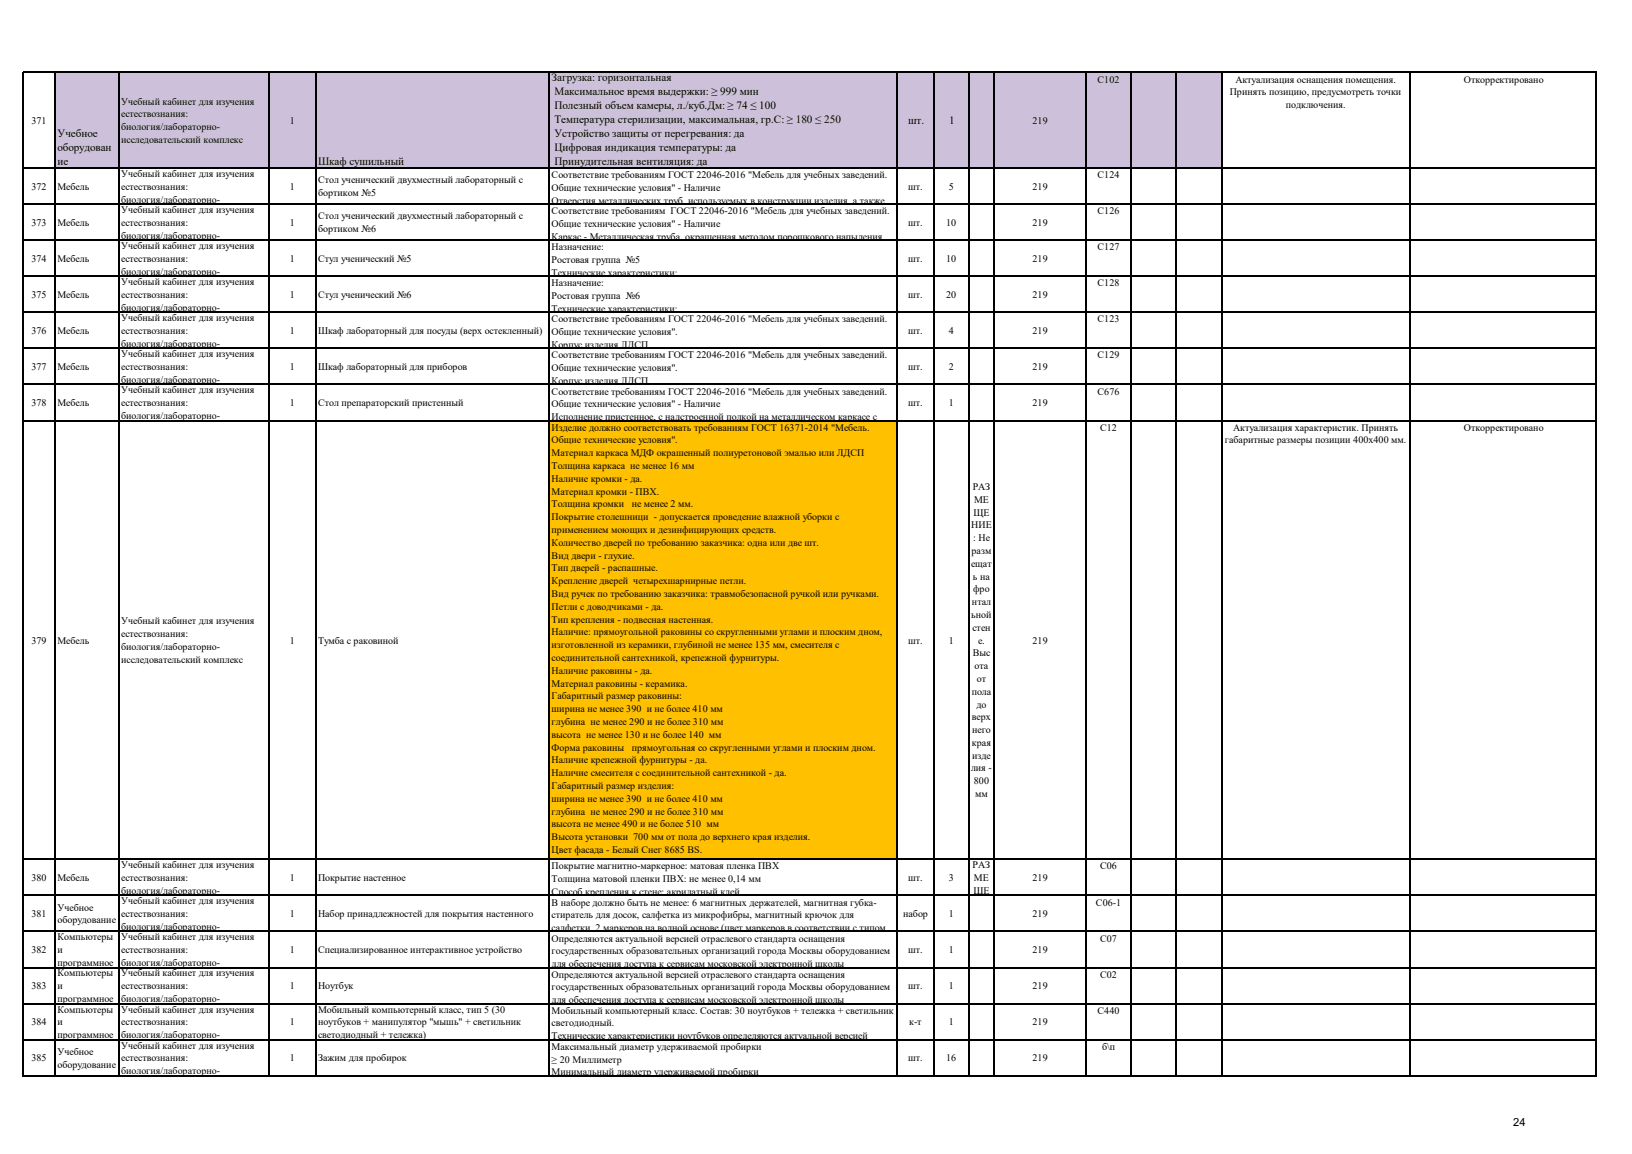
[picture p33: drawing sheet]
<svg xmlns="http://www.w3.org/2000/svg" width="297mm" height="210mm" viewBox="0 0 297 210" stroke-linecap="round" stroke-linejoin="round" font-family="sans-serif">
<defs><g id="words">
<g font-size="2">
<text x="100.4" y="14.8">Загрузка: горизонтальная</text>
<text x="100.9" y="17.4">Максимальное время выдержки: ≥ 999 мин</text>
<text x="100.9" y="19.9">Полезный объем камеры, л./куб.Дм: ≥ 74 ≤ 100</text>
<text x="100.9" y="22.4">Температура стерилизации, максимальная, гр.С: ≥ 180 ≤ 250</text>
<text x="165.3" y="22.6">шт.</text>
<text x="172.7" y="22.6">1</text>
<text x="10.5" y="25">Учебное</text>
<text x="10.5" y="27.5">оборудован</text>
<text x="100.9" y="25">Устройство защиты от перегревания: да</text>
<text x="100.9" y="27.5">Цифровая индикация температуры: да</text>
<text x="10.5" y="30.1">ие</text>
<text x="57.9" y="30.1">Шкаф сушильный</text>
<text x="100.9" y="30.1">Принудительная вентиляция: да</text>
<text x="275.4" y="205">24</text>
</g>
<g font-size="1.8">
<text x="199.8" y="15">С102</text>
<text x="223.8" y="17.4">Принять позицию, предусмотреть точки</text>
<text x="224.8" y="15">Актуализация оснащения помещения.</text>
<text x="266.4" y="15.1">Откорректировано</text>
<text x="5.7" y="22.6">371</text>
<text x="22.1" y="19">Учебный кабинет для изучения</text>
<text x="22.1" y="21.4">естествознания:</text>
<text x="22.1" y="23.7">биология/лабораторно-</text>
<text x="52.8" y="22.6">1</text>
<text x="187.9" y="22.6">219</text>
<text x="234" y="19.7">подключения.</text>
<text x="22.1" y="26">исследовательский комплекс</text>
<text x="5.7" y="34.6">372</text>
<text x="10.5" y="34.6">Мебель</text>
<text x="22.1" y="32.2">Учебный кабинет для изучения</text>
<text x="22.1" y="34.6">естествознания:</text>
<text x="52.8" y="34.6">1</text>
<text x="57.9" y="33.4">Стол ученический двухместный лабораторный с</text>
<text x="57.9" y="35.7">бортиком №5</text>
<text x="100.4" y="32.4">Соответствие требованиям ГОСТ 22046-2016 &quot;Мебель для учебных заведений.</text>
<text x="100.4" y="34.8">Общие технические условия&quot; - Наличие</text>
<text x="165.3" y="34.6">шт.</text>
<text x="172.7" y="34.6">5</text>
<text x="187.9" y="34.6">219</text>
<text x="199.8" y="32.4">С124</text>
<text x="5.7" y="41.1">373</text>
<text x="10.5" y="41.1">Мебель</text>
<text x="22.1" y="36.9">биология/лабораторно-</text>
<text x="22.1" y="38.8">Учебный кабинет для изучения</text>
<text x="22.1" y="41.1">естествознания:</text>
<text x="52.8" y="41.1">1</text>
<text x="57.9" y="39.9">Стол ученический двухместный лабораторный с</text>
<text x="100.4" y="37.1">Отверстия металлических труб, используемых в конструкции изделия, а также</text>
<text x="100.4" y="39">Соответствие требованиям ГОСТ 22046-2016 &quot;Мебель для учебных заведений.</text>
<text x="100.4" y="41.3">Общие технические условия&quot; - Наличие</text>
<text x="165.3" y="41.1">шт.</text>
<text x="172.2" y="41.1">10</text>
<text x="187.9" y="41.1">219</text>
<text x="199.8" y="39">С126</text>
<text x="5.7" y="47.7">374</text>
<text x="10.5" y="47.7">Мебель</text>
<text x="22.1" y="43.4">биология/лабораторно-</text>
<text x="22.1" y="45.3">Учебный кабинет для изучения</text>
<text x="22.1" y="47.7">естествознания:</text>
<text x="52.8" y="47.7">1</text>
<text x="57.9" y="42.3">бортиком №6</text>
<text x="57.9" y="47.7">Стул ученический №5</text>
<text x="100.4" y="43.7">Каркас - Металлическая труба, окрашенная методом порошкового напыления</text>
<text x="100.4" y="45.6">Назначение:</text>
<text x="100.4" y="47.9">Ростовая группа №5</text>
<text x="165.3" y="47.7">шт.</text>
<text x="172.2" y="47.7">10</text>
<text x="187.9" y="47.7">219</text>
<text x="199.8" y="45.6">С127</text>
<text x="22.1" y="50">биология/лабораторно-</text>
<text x="22.1" y="51.9">Учебный кабинет для изучения</text>
<text x="100.4" y="50.2">Технические характеристики:</text>
<text x="100.4" y="52.1">Назначение:</text>
<text x="199.8" y="52.1">С128</text>
<text x="5.7" y="54.2">375</text>
<text x="10.5" y="54.2">Мебель</text>
<text x="22.1" y="54.2">естествознания:</text>
<text x="22.1" y="56.6">биология/лабораторно-</text>
<text x="22.1" y="58.5">Учебный кабинет для изучения</text>
<text x="52.8" y="54.2">1</text>
<text x="57.9" y="54.2">Стул ученический №6</text>
<text x="100.4" y="54.4">Ростовая группа №6</text>
<text x="100.4" y="56.8">Технические характеристики:</text>
<text x="100.4" y="58.7">Cоответствие требованиям ГОСТ 22046-2016 &quot;Мебель для учебных заведений.</text>
<text x="165.3" y="54.2">шт.</text>
<text x="172.2" y="54.2">20</text>
<text x="187.9" y="54.2">219</text>
<text x="199.8" y="58.7">С123</text>
<text x="5.7" y="60.8">376</text>
<text x="10.5" y="60.8">Мебель</text>
<text x="22.1" y="60.8">естествознания:</text>
<text x="22.1" y="63.1">биология/лабораторно-</text>
<text x="22.1" y="65">Учебный кабинет для изучения</text>
<text x="52.8" y="60.8">1</text>
<text x="57.9" y="60.8">Шкаф лабораторный для посуды (верх остекленный)</text>
<text x="100.4" y="61">Общие технические условия&quot;.</text>
<text x="100.4" y="63.3">Корпус изделия ЛДСП.</text>
<text x="100.4" y="65.2">Cоответствие требованиям ГОСТ 22046-2016 &quot;Мебель для учебных заведений.</text>
<text x="165.3" y="60.8">шт.</text>
<text x="172.7" y="60.8">4</text>
<text x="187.9" y="60.8">219</text>
<text x="199.8" y="65.2">С129</text>
<text x="5.7" y="67.4">377</text>
<text x="10.5" y="67.4">Мебель</text>
<text x="22.1" y="67.4">естествознания:</text>
<text x="22.1" y="69.7">биология/лабораторно-</text>
<text x="22.1" y="71.6">Учебный кабинет для изучения</text>
<text x="52.8" y="67.4">1</text>
<text x="57.9" y="67.4">Шкаф лабораторный для приборов</text>
<text x="100.4" y="67.6">Общие технические условия&quot;.</text>
<text x="100.4" y="69.9">Корпус изделия ЛДСП.</text>
<text x="100.4" y="71.8">Соответствие требованиям ГОСТ 22046-2016 &quot;Мебель для учебных заведений.</text>
<text x="165.3" y="67.4">шт.</text>
<text x="172.7" y="67.4">2</text>
<text x="187.9" y="67.4">219</text>
<text x="199.8" y="71.8">С676</text>
<text x="5.7" y="73.9">378</text>
<text x="10.5" y="73.9">Мебель</text>
<text x="22.1" y="73.9">естествознания:</text>
<text x="22.1" y="76.3">биология/лабораторно-</text>
<text x="52.8" y="73.9">1</text>
<text x="57.9" y="73.9">Стол препараторский пристенный</text>
<text x="100.4" y="74.1">Общие технические условия&quot; - Наличие</text>
<text x="100.4" y="76.5">Исполнение пристенное, с надстроенной полкой на металлическом каркасе с</text>
<text x="165.3" y="73.9">шт.</text>
<text x="172.7" y="73.9">1</text>
<text x="187.9" y="73.9">219</text>
<text x="100.4" y="78.4">Изделие должно соответствовать требованиям ГОСТ 16371-2014 &quot;Мебель.</text>
<text x="100.4" y="80.7">Общие технические условия&quot;.</text>
<text x="100.4" y="83">Материал каркаса МДФ окрашенный полиуретоновой эмалью или ЛДСП</text>
<text x="200.2" y="78.4">С12</text>
<text x="222.9" y="80.7">габаритные размеры позиции 400х400 мм.</text>
<text x="224.4" y="78.4">Актуализация характеристик. Принять</text>
<text x="266.4" y="78.4">Откорректировано</text>
<text x="100.4" y="85.4">Толщина каркаса не менее 16 мм</text>
<text x="100.4" y="87.7">Наличие кромки - да.</text>
<text x="177" y="89.2">РАЗ</text>
<text x="100.4" y="90">Материал кромки - ПВХ.</text>
<text x="100.4" y="92.3">Толщина кромки</text>
<text x="100.4" y="94.7">Покрытие столешници - допускается проведение влажной уборки с</text>
<text x="115" y="92.3">не менее 2 мм.</text>
<text x="177.1" y="93.8">ЩЕ</text>
<text x="177.3" y="91.5">МЕ</text>
<text x="100.4" y="97">применением моющих и дезинфицирующих средств.</text>
<text x="100.4" y="99.3">Количество дверей по требованию заказчика: одна или две шт.</text>
<text x="100.4" y="101.7">Вид двери - глухие.</text>
<text x="176.8" y="96.2">НИЕ</text>
<text x="176.8" y="100.8">разм</text>
<text x="177.1" y="98.5">: Не</text>
<text x="100.4" y="104">Тип дверей - распашные.</text>
<text x="100.4" y="106.3">Крепление дверей четырехшарнирные петли.</text>
<text x="176.7" y="103.1">ещат</text>
<text x="177.1" y="105.5">ь на</text>
<text x="177.1" y="107.8">фро</text>
<text x="22.1" y="113.6">Учебный кабинет для изучения</text>
<text x="100.4" y="108.6">Вид ручек по требованию заказчика: травмобезопасной ручкой или ручками.</text>
<text x="100.4" y="111">Петли с доводчиками - да.</text>
<text x="100.4" y="113.3">Тип крепления - подвесная настенная.</text>
<text x="176.8" y="112.5">ьной</text>
<text x="176.9" y="110.1">нтал</text>
<text x="5.7" y="117.1">379</text>
<text x="10.5" y="117.1">Мебель</text>
<text x="22.1" y="116">естествознания:</text>
<text x="22.1" y="118.3">биология/лабораторно-</text>
<text x="52.8" y="117.1">1</text>
<text x="57.9" y="117.1">Тумба с раковиной</text>
<text x="100.4" y="115.6">Наличие: прямоугольной раковины со скругленными углами и плоским дном,</text>
<text x="100.4" y="118">изготовленной из керамики, глубиной не менее 135 мм, смесителя с</text>
<text x="165.3" y="117.1">шт.</text>
<text x="172.7" y="117.1">1</text>
<text x="177" y="114.8">стен</text>
<text x="177" y="119.4">Выс</text>
<text x="178" y="117.1">е.</text>
<text x="187.9" y="117.1">219</text>
<text x="22.1" y="120.6">исследовательский комплекс</text>
<text x="100.4" y="120.3">соединительной сантехникой, крепежной фурнитуры.</text>
<text x="100.4" y="122.6">Наличие раковины - да.</text>
<text x="100.4" y="125">Материал раковины - керамика.</text>
<text x="177.4" y="121.8">ота</text>
<text x="177.8" y="124.1">от</text>
<text x="100.4" y="127.3">Габаритный размер раковины:</text>
<text x="100.4" y="129.6">ширина не менее 390 и не более 410 мм</text>
<text x="100.4" y="131.9">глубина не менее 290 и не более 310 мм</text>
<text x="176.9" y="126.4">пола</text>
<text x="176.9" y="131.1">верх</text>
<text x="177.7" y="128.8">до</text>
<text x="100.4" y="134.3">высота не менее 130 и не более 140 мм</text>
<text x="100.4" y="136.6">Форма раковины</text>
<text x="115" y="136.6">прямоугольная со скругленными углами и плоским дном.</text>
<text x="176.9" y="135.7">края</text>
<text x="176.9" y="133.4">него</text>
<text x="100.4" y="138.9">Наличие крепежной фурнитуры - да.</text>
<text x="100.4" y="141.2">Наличие смесителя с соединительной сантехникой - да.</text>
<text x="100.4" y="143.6">Габаритный размер изделия:</text>
<text x="176.7" y="140.4">лия -</text>
<text x="176.9" y="138.1">изде</text>
<text x="177.2" y="142.7">800</text>
<text x="100.4" y="145.9">ширина не менее 390 и не более 410 мм</text>
<text x="100.4" y="148.2">глубина не менее 290 и не более 310 мм</text>
<text x="177.5" y="145.1">мм</text>
<text x="100.4" y="150.6">высота не менее 490 и не более 510 мм</text>
<text x="100.4" y="152.9">Высота установки 700 мм от пола до верхнего края изделия.</text>
<text x="100.4" y="155.2">Цвет фасада - Белый Снег 8685 BS.</text>
<text x="5.7" y="160.4">380</text>
<text x="10.5" y="160.4">Мебель</text>
<text x="22.1" y="158">Учебный кабинет для изучения</text>
<text x="22.1" y="160.4">естествознания:</text>
<text x="52.8" y="160.4">1</text>
<text x="57.9" y="160.4">Покрытие настенное</text>
<text x="100.4" y="157.6">Цвет корпуса - текстура светлого дерева Береза 1715 BS/Береза песочная H1732</text>
<text x="100.4" y="158.2">Покрытие магнитно-маркерное: матовая пленка ПВХ</text>
<text x="100.4" y="160.6">Толщина матовой пленки ПВХ: не менее 0,14 мм</text>
<text x="165.3" y="160.4">шт.</text>
<text x="172.7" y="160.4">3</text>
<text x="177" y="158">РАЗ</text>
<text x="177.2" y="160.4">МЕ</text>
<text x="187.9" y="160.4">219</text>
<text x="200.2" y="158.2">С06</text>
<text x="5.7" y="166.9">381</text>
<text x="10.5" y="165.7">Учебное</text>
<text x="22.1" y="162.7">биология/лабораторно-</text>
<text x="22.1" y="164.6">Учебный кабинет для изучения</text>
<text x="22.1" y="166.9">естествознания:</text>
<text x="52.8" y="166.9">1</text>
<text x="57.9" y="166.9">Набор принадлежностей для покрытия настенного</text>
<text x="100.4" y="162.9">Способ крепления к стене: акрилатный клей</text>
<text x="100.4" y="164.8">В наборе должно быть не менее: 6 магнитных держателей, магнитная губка-</text>
<text x="100.4" y="167.1">стиратель для досок, салфетка из микрофибры, магнитный крючок для</text>
<text x="164.4" y="166.9">набор</text>
<text x="172.7" y="166.9">1</text>
<text x="177.1" y="162.7">ЩЕ</text>
<text x="187.9" y="166.9">219</text>
<text x="199.5" y="164.8">С06-1</text>
<text x="5.7" y="173.5">382</text>
<text x="10.5" y="168.1">оборудование</text>
<text x="10.5" y="171.1">Компьютеры</text>
<text x="10.5" y="173.5">и</text>
<text x="22.1" y="169.2">биология/лабораторно-</text>
<text x="22.1" y="171.1">Учебный кабинет для изучения</text>
<text x="22.1" y="173.5">естествознания:</text>
<text x="52.8" y="173.5">1</text>
<text x="57.9" y="173.5">Специализированное интерактивное устройство</text>
<text x="100.4" y="169.5">салфетки, 2 маркеров на водной основе (цвет маркеров в соответствии с типом</text>
<text x="100.4" y="171.4">Определяются актуальной версией отраслевого стандарта оснащения</text>
<text x="100.4" y="173.7">государственных образовательных организаций города Москвы оборудованием</text>
<text x="165.3" y="173.5">шт.</text>
<text x="172.7" y="173.5">1</text>
<text x="187.9" y="173.5">219</text>
<text x="200.2" y="171.4">С07</text>
<text x="10.5" y="175.8">программное</text>
<text x="10.5" y="177.7">Компьютеры</text>
<text x="22.1" y="175.8">биология/лабораторно-</text>
<text x="22.1" y="177.7">Учебный кабинет для изучения</text>
<text x="100.4" y="176">для обеспечения доступа к сервисам московской электронной школы</text>
<text x="100.4" y="177.9">Определяются актуальной версией отраслевого стандарта оснащения</text>
<text x="200.2" y="177.9">С02</text>
<text x="5.7" y="180">383</text>
<text x="10.5" y="180">и</text>
<text x="10.5" y="182.4">программное</text>
<text x="10.5" y="184.3">Компьютеры</text>
<text x="22.1" y="180">естествознания:</text>
<text x="22.1" y="182.4">биология/лабораторно-</text>
<text x="22.1" y="184.3">Учебный кабинет для изучения</text>
<text x="52.8" y="180">1</text>
<text x="57.9" y="180">Ноутбук</text>
<text x="57.9" y="184.3">Мобильный компьютерный класс, тип 5 (30</text>
<text x="100.4" y="180.2">государственных образовательных организаций города Москвы оборудованием</text>
<text x="100.4" y="182.6">для обеспечения доступа к сервисам московской электронной школы</text>
<text x="100.4" y="184.5">Мобильный компьютерный класс. Состав: 30 ноутбуков + тележка + светильник</text>
<text x="165.3" y="180">шт.</text>
<text x="172.7" y="180">1</text>
<text x="187.9" y="180">219</text>
<text x="199.8" y="184.5">С440</text>
<text x="5.7" y="186.6">384</text>
<text x="10.5" y="186.6">и</text>
<text x="10.5" y="188.9">программное</text>
<text x="10.5" y="192">Учебное</text>
<text x="22.1" y="186.6">естествознания:</text>
<text x="22.1" y="188.9">биология/лабораторно-</text>
<text x="22.1" y="190.8">Учебный кабинет для изучения</text>
<text x="52.8" y="186.6">1</text>
<text x="57.9" y="186.6">ноутбуков + манипулятор &quot;мышь&quot; + светильник</text>
<text x="57.9" y="188.9">светодиодный + тележка)</text>
<text x="100.4" y="186.8">светодиодный.</text>
<text x="100.4" y="189.1">Технические характеристики ноутбуков определяются актуальной версией</text>
<text x="100.4" y="191">Максимальный диаметр удерживаемой пробирки</text>
<text x="165.5" y="186.6">к-т</text>
<text x="172.7" y="186.6">1</text>
<text x="187.9" y="186.6">219</text>
<text x="200.6" y="191">б\п</text>
<text x="5.7" y="193.2">385</text>
<text x="10.5" y="194.3">оборудование</text>
<text x="22.1" y="193.2">естествознания:</text>
<text x="22.1" y="195.5">биология/лабораторно-</text>
<text x="52.8" y="193.2">1</text>
<text x="57.9" y="193.2">Зажим для пробирок</text>
<text x="100.4" y="193.4">≥ 20 Миллиметр</text>
<text x="100.4" y="195.7">Минимальный диаметр удерживаемой пробирки</text>
<text x="165.3" y="193.2">шт.</text>
<text x="172.2" y="193.2">16</text>
<text x="187.9" y="193.2">219</text>
</g>
</g></defs>
<path d="M10 13.3h212.3v17.3h-212.3z" fill-rule="evenodd" fill="#ccc0da"/>
<path d="M100 76.5h63.3v79.9h-63.3z" fill-rule="evenodd" fill="#ffc000"/>
<g fill="none" stroke="#000" stroke-width=".21">
<path d="M4.2 13.1v182.8M4.3 13.2h286.3M10.1 13.3v182.6M21.7 13.3v182.6M48.9 13.3v182.6M57.5 13.3v182.6M100 13.3v182.6M163.3 13.3v182.6M169.9 13.3v182.6M176.3 13.3v182.6M180.9 13.3v182.6M197.7 13.3v182.6"/>
<path d="M205.8 13.3v182.6M214 13.3v182.6M222.3 13.3v182.6M256.6 13.3v182.6M290.5 13.3v182.6M4.3 30.6h286.3M4.3 37.2h286.3M4.3 43.7h286.3M4.3 50.3h286.3M4.3 56.8h286.3M4.3 63.4h286.3M4.3 70h286.3"/>
<path d="M4.3 76.5h286.3M4.3 156.4h286.3M4.3 163h286.3M4.3 169.5h286.3M4.3 176.1h286.3M4.3 182.6h286.3M4.3 189.2h286.3M4.3 195.8h286.3"/>
</g>
<use href="#words"/>
</svg>
